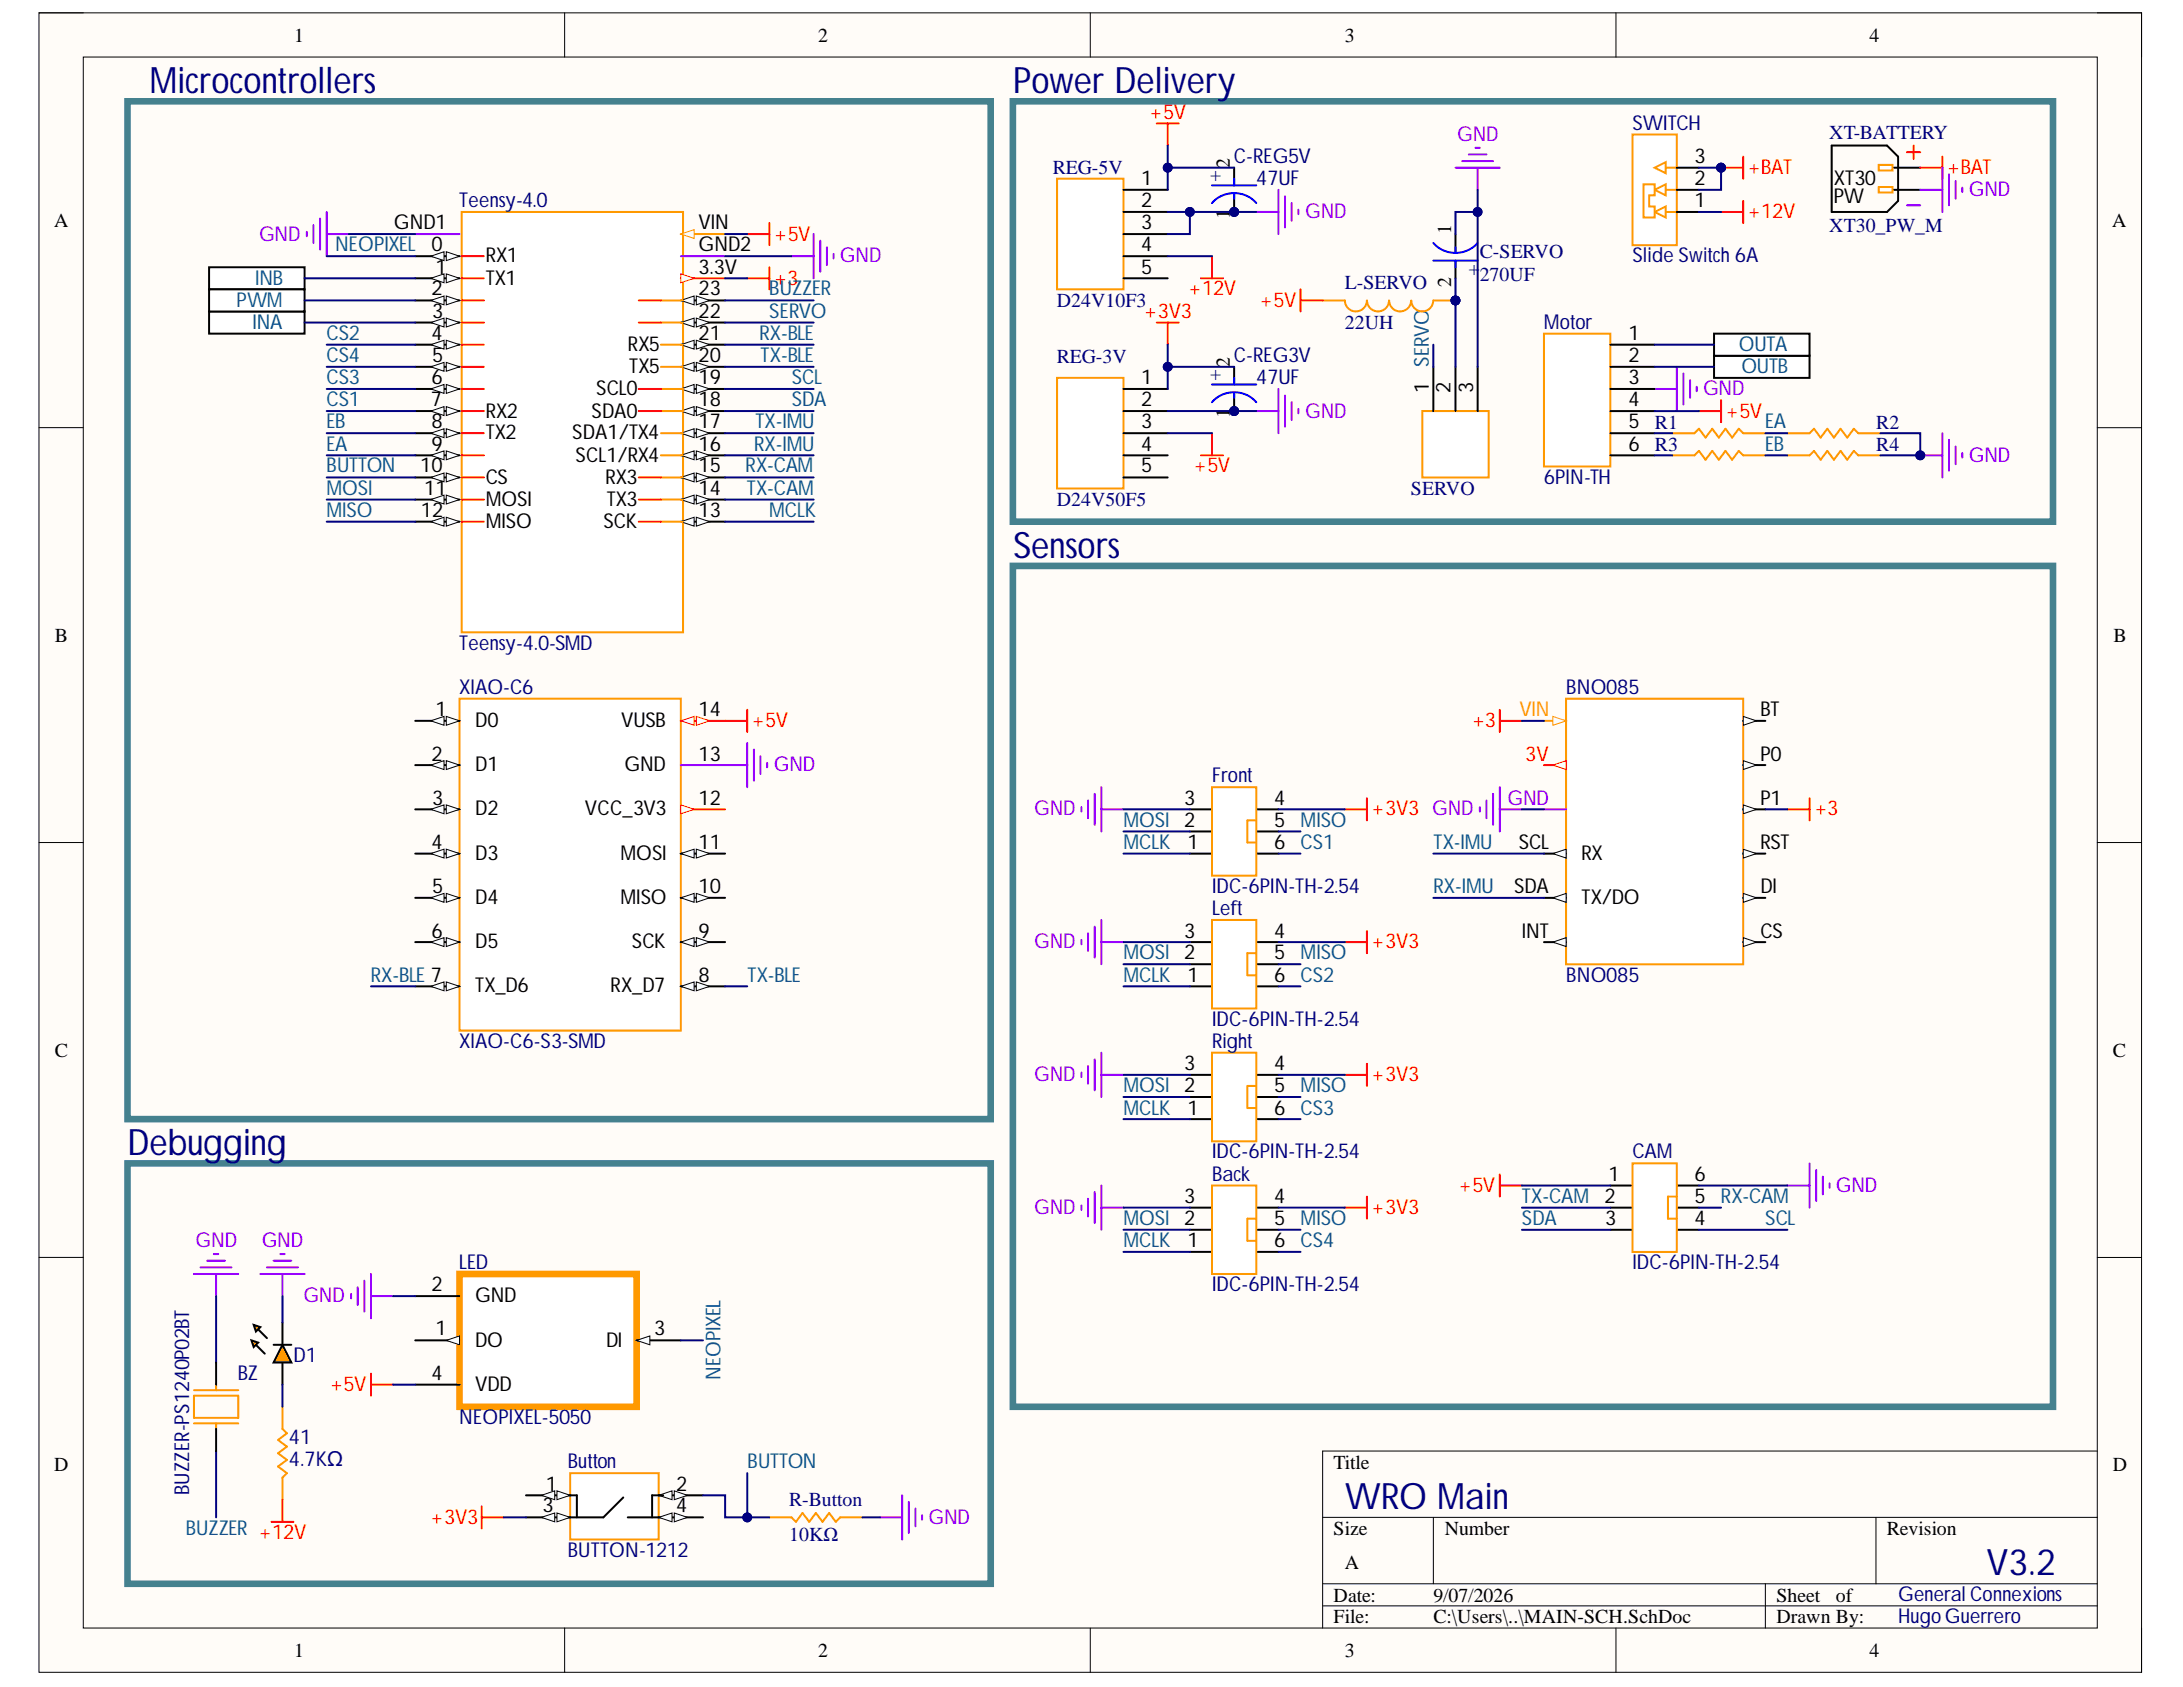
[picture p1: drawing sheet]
<svg xmlns="http://www.w3.org/2000/svg" width="279mm" height="216mm" viewBox="0 0 279 216" stroke-linecap="round" stroke-linejoin="round" font-family="sans-serif">
<defs><g id="words">
<g font-size="4.7" fill="#000080">
<text x="19.1" y="11.8">Microcontrollers</text>
<text x="129.7" y="11.8">Power Delivery</text>
<text x="129.7" y="71.4">Sensors</text>
<text x="16.3" y="147.8">Debugging</text>
<text x="172.1" y="193.1">WRO Main</text>
<text x="254.3" y="201.6">V3.2</text>
</g>
<g font-size="2.6" fill="#f00">
<text x="147.1" y="15.2">+5V</text>
<text x="223.6" y="22.2">+BAT</text>
<text x="249.2" y="22.2">+BAT</text>
<text x="223.6" y="27.9">+12V</text>
<text x="99" y="30.8">+5V</text>
<text x="99" y="36.5">+3</text>
<text x="146.4" y="40.7">+3V3</text>
<text x="152.1" y="37.8">+12V</text>
<text x="161.2" y="39.2">+5V</text>
<text x="220.8" y="53.4">+5V</text>
<text x="152.8" y="60.5">+5V</text>
<text x="96.2" y="93">+5V</text>
<text x="188.4" y="93">+3</text>
<text x="195.2" y="97.3">3V</text>
<text x="175.5" y="104.3">+3V3 GND</text>
<text x="232.2" y="104.3">+3</text>
<text x="175.5" y="121.3">+3V3</text>
<text x="175.5" y="138.3">+3V3</text>
<text x="175.5" y="155.3">+3V3</text>
<text x="186.7" y="152.5">+5V</text>
<text x="42.2" y="178">+5V</text>
<text x="55.1" y="195">+3V3</text>
</g>
<g font-size="2.6" fill="#000080">
<text x="208.9" y="16.6">SWITCH</text>
<text x="157.9" y="20.8">C-REG5V</text>
<text x="160.8" y="23.7">47UF</text>
<text x="58.8" y="26.5">Teensy-4.0</text>
<text x="208.9" y="33.6">Slide Switch 6A</text>
<text x="157.9" y="46.3">C-REG3V</text>
<text x="197.6" y="42.1">Motor</text>
<text x="160.8" y="49.1">47UF</text>
<text x="197.6" y="61.9">6PIN-TH</text>
<text x="58.8" y="83.1">Teensy-4.0-SMD</text>
<text x="58.8" y="88.8">XIAO-C6</text>
<text x="200.5" y="88.8">BNO085</text>
<text x="155.1" y="100.1">Front</text>
<text x="155.1" y="114.3">IDC-6PIN-TH-2.54</text>
<text x="155.1" y="117.1">Left</text>
<text x="200.5" y="125.7">BNO085</text>
<text x="155.1" y="131.3">IDC-6PIN-TH-2.54</text>
<text x="58.8" y="134.1">XIAO-C6-S3-SMD</text>
<text x="155.1" y="134.1">Right</text>
<text x="155.1" y="148.2">IDC-6PIN-TH-2.54</text>
<text x="208.9" y="148.2">CAM</text>
<text x="155.1" y="151.1">Back</text>
<text x="58.8" y="162.4">LED</text>
<text x="155.1" y="165.2">IDC-6PIN-TH-2.54</text>
<text x="208.9" y="162.4">IDC-6PIN-TH-2.54</text>
<text x="30.5" y="176.6">BZ</text>
<text x="37.6" y="174.4">D1</text>
<text x="37" y="184.8">41</text>
<text x="58.8" y="182.2">NEOPIXEL-5050</text>
<text x="24.2" y="191.4" transform="rotate(-90 24.2 191.4)">BUZZER-PS1240P02BT</text>
<text x="37" y="187.6">4.7KΩ</text>
<text x="72.7" y="187.9">Button</text>
<text x="72.7" y="199.2">BUTTON-1212</text>
<text x="242.9" y="207.8">HugoGuerrero</text>
<text x="242.9" y="204.9">General Connexions</text>
</g>
<g font-size="2.6">
<text x="146.1" y="23.7">1</text>
<text x="216.9" y="23.7">2</text>
<text x="216.9" y="20.8">3</text>
<text x="234.7" y="23.7">XT30</text>
<text x="50.4" y="29.3">GND1</text>
<text x="89.4" y="29.3">VIN</text>
<text x="146.1" y="26.5">2</text>
<text x="146.1" y="29.3">3</text>
<text x="216.9" y="26.5">1</text>
<text x="234.7" y="26">PW</text>
<text x="55.2" y="32.1">0</text>
<text x="55.7" y="35">1</text>
<text x="62.2" y="33.6">RX1</text>
<text x="89.4" y="32.1">GND2</text>
<text x="89.4" y="35">3.3V</text>
<text x="146.1" y="32.1">4</text>
<text x="146.1" y="35">5</text>
<text x="55.2" y="37.8">2</text>
<text x="55.3" y="40.7">3</text>
<text x="62.2" y="36.5">TX1</text>
<text x="89.4" y="37.8">23</text>
<text x="89.4" y="40.7">22</text>
<text x="55.2" y="43.5">4</text>
<text x="55.3" y="46.3">5</text>
<text x="80.4" y="44.9">RX5</text>
<text x="80.5" y="47.8">TX5</text>
<text x="89.4" y="43.5">21</text>
<text x="89.4" y="46.3">20</text>
<text x="208.4" y="43.5">1</text>
<text x="208.4" y="46.3">2</text>
<text x="55.1" y="52">7</text>
<text x="55.2" y="49.1">6</text>
<text x="62.2" y="53.4">RX2</text>
<text x="75.7" y="53.4">SDA0</text>
<text x="76.3" y="50.6">SCL0</text>
<text x="89.4" y="49.1">19</text>
<text x="89.4" y="52">18</text>
<text x="146.1" y="49.1">1</text>
<text x="146.1" y="52">2</text>
<text x="182.9" y="50.3" transform="rotate(-90 182.9 50.3)">1</text>
<text x="185.7" y="50.3" transform="rotate(-90 185.7 50.3)">2</text>
<text x="188.5" y="50.3" transform="rotate(-90 188.5 50.3)">3</text>
<text x="208.4" y="49.1">3</text>
<text x="208.4" y="52">4</text>
<text x="55.2" y="54.8">8</text>
<text x="55.2" y="57.7">9</text>
<text x="62.2" y="56.2">TX2</text>
<text x="73.3" y="56.2">SDA1/TX4</text>
<text x="73.7" y="59.1">SCL1/RX4</text>
<text x="89.4" y="54.8">17</text>
<text x="89.4" y="57.7">16</text>
<text x="146.1" y="54.8">3</text>
<text x="146.1" y="57.7">4</text>
<text x="208.4" y="54.8">5</text>
<text x="208.4" y="57.7">6</text>
<text x="53.8" y="60.5">10</text>
<text x="54.3" y="63.3">11</text>
<text x="62.2" y="61.9">CS</text>
<text x="62.2" y="64.8">MOSI</text>
<text x="77.5" y="61.9">RX3</text>
<text x="77.6" y="64.8">TX3</text>
<text x="89.4" y="60.5">15</text>
<text x="89.4" y="63.3">14</text>
<text x="146.1" y="60.5">5</text>
<text x="53.9" y="66.1">12</text>
<text x="62.2" y="67.6">MISO</text>
<text x="77.2" y="67.6">SCK</text>
<text x="89.4" y="66.1">13</text>
<text x="55.7" y="91.7">1</text>
<text x="60.8" y="93">D0</text>
<text x="79.5" y="93">VUSB</text>
<text x="89.4" y="91.7">14</text>
<text x="225.3" y="91.7">BT</text>
<text x="55.2" y="97.3">2</text>
<text x="60.8" y="98.7">D1</text>
<text x="79.9" y="98.7">GND</text>
<text x="89.4" y="97.3">13</text>
<text x="225.3" y="97.3">P0</text>
<text x="55.3" y="103">3</text>
<text x="60.8" y="104.3">D2</text>
<text x="74.9" y="104.3">VCC_3V3</text>
<text x="89.4" y="103">12</text>
<text x="151.6" y="105.8">2</text>
<text x="151.6" y="103">3</text>
<text x="163.1" y="105.8">5</text>
<text x="163.1" y="103">4</text>
<text x="225.3" y="103">P1</text>
<text x="55.2" y="108.7">4</text>
<text x="60.8" y="110">D3</text>
<text x="79.4" y="110">MOSI</text>
<text x="89.4" y="108.7">11</text>
<text x="152" y="108.7">1</text>
<text x="163.1" y="108.7">6</text>
<text x="194.4" y="108.7">SCL</text>
<text x="202.4" y="110">RX</text>
<text x="225.3" y="108.7">RST</text>
<text x="55.2" y="120">6</text>
<text x="55.3" y="114.3">5</text>
<text x="60.8" y="115.7">D4</text>
<text x="79.4" y="115.7">MISO</text>
<text x="89.4" y="120">9</text>
<text x="89.4" y="114.3">10</text>
<text x="151.6" y="120">3</text>
<text x="163.1" y="120">4</text>
<text x="193.8" y="114.3">SDA</text>
<text x="194.8" y="120">INT</text>
<text x="202.4" y="115.7">TX/DO</text>
<text x="225.3" y="114.3">DI</text>
<text x="225.3" y="120">CS</text>
<text x="60.8" y="121.3">D5</text>
<text x="80.9" y="121.3">SCK</text>
<text x="89.4" y="125.7">8</text>
<text x="151.6" y="122.8">2</text>
<text x="152" y="125.7">1</text>
<text x="163.1" y="125.7">6</text>
<text x="163.1" y="122.8">5</text>
<text x="60.8" y="127">TX_D6</text>
<text x="78.2" y="127">RX_D7</text>
<text x="151.6" y="137">3</text>
<text x="163.1" y="137">4</text>
<text x="151.6" y="139.8">2</text>
<text x="152" y="142.7">1</text>
<text x="163.1" y="142.7">6</text>
<text x="163.1" y="139.8">5</text>
<text x="151.6" y="153.9">3</text>
<text x="163.1" y="153.9">4</text>
<text x="205.4" y="153.9">2</text>
<text x="205.9" y="151.1">1</text>
<text x="216.9" y="151.1">6</text>
<text x="216.9" y="153.9">5</text>
<text x="151.6" y="156.8">2</text>
<text x="152" y="159.6">1</text>
<text x="163.1" y="159.6">6</text>
<text x="163.1" y="156.8">5</text>
<text x="205.5" y="156.8">3</text>
<text x="216.9" y="156.8">4</text>
<text x="55.2" y="165.2">2</text>
<text x="60.8" y="166.7">GND</text>
<text x="55.7" y="170.9">1</text>
<text x="60.8" y="172.3">DO</text>
<text x="77.6" y="172.3">DI</text>
<text x="83.7" y="170.9">3</text>
<text x="55.2" y="176.6">4</text>
<text x="60.8" y="178">VDD</text>
<text x="69.9" y="190.8">1</text>
<text x="86.5" y="190.8">2</text>
<text x="69.4" y="193.6">3</text>
<text x="86.5" y="193.6">4</text>
</g>
<g font-size="2.6" fill="#90f">
<text x="186.5" y="18">GND</text>
<text x="167.1" y="27.9">GND</text>
<text x="252" y="25.1">GND</text>
<text x="33.2" y="30.8">GND</text>
<text x="107.5" y="33.6">GND</text>
<text x="167.1" y="53.4">GND</text>
<text x="218" y="50.6">GND</text>
<text x="252" y="59.1">GND</text>
<text x="99" y="98.7">GND</text>
<text x="132.4" y="104.3">GND</text>
<text x="192.9" y="103">GND</text>
<text x="132.4" y="121.3">GND</text>
<text x="132.4" y="138.3">GND</text>
<text x="132.4" y="155.3">GND</text>
<text x="235" y="152.5">GND</text>
<text x="25" y="159.6">GND</text>
<text x="33.5" y="159.6">GND</text>
<text x="38.8" y="166.7">GND</text>
<text x="118.8" y="195">GND</text>
</g>
<g font-size="2.6" fill="#0b5394">
<text x="42.9" y="32.1">NEOPIXEL</text>
<text x="30.3" y="39.2">PWM</text>
<text x="32.6" y="36.5">INB</text>
<text x="98.5" y="37.8">BUZZER</text>
<text x="98.5" y="40.7">SERVO</text>
<text x="32.3" y="42.1">INA</text>
<text x="41.8" y="46.3">CS4</text>
<text x="41.8" y="43.5">CS2</text>
<text x="97.2" y="43.5">RX-BLE</text>
<text x="97.4" y="46.3">TX-BLE</text>
<text x="182.9" y="46.9" transform="rotate(-90 182.9 46.9)">SERVO</text>
<text x="222.5" y="44.9">OUTA</text>
<text x="222.9" y="47.8">OUTB</text>
<text x="41.8" y="49.1">CS3</text>
<text x="41.8" y="52">CS1</text>
<text x="101.3" y="49.1">SCL</text>
<text x="101.3" y="52">SDA</text>
<text x="41.8" y="54.8">EB</text>
<text x="41.8" y="57.7">EA</text>
<text x="96.5" y="57.7">RX-IMU</text>
<text x="96.7" y="54.8">TX-IMU</text>
<text x="225.9" y="57.7">EB</text>
<text x="225.9" y="54.8">EA</text>
<text x="41.8" y="60.5">BUTTON</text>
<text x="41.8" y="63.3">MOSI</text>
<text x="95.4" y="60.5">RX-CAM</text>
<text x="95.6" y="63.3">TX-CAM</text>
<text x="41.8" y="66.1">MISO</text>
<text x="98.5" y="66.1">MCLK</text>
<text x="143.8" y="105.8">MOSI</text>
<text x="166.5" y="105.8">MISO</text>
<text x="143.8" y="108.7">MCLK</text>
<text x="166.5" y="108.7">CS1</text>
<text x="183.5" y="108.7">TX-IMU</text>
<text x="183.5" y="114.3">RX-IMU</text>
<text x="47.5" y="125.7">RX-BLE 7</text>
<text x="95.7" y="125.7">TX-BLE</text>
<text x="143.8" y="125.7">MCLK</text>
<text x="143.8" y="122.8">MOSI</text>
<text x="166.5" y="122.8">MISO</text>
<text x="166.5" y="125.7">CS2</text>
<text x="143.8" y="142.7">MCLK</text>
<text x="143.8" y="139.8">MOSI</text>
<text x="166.5" y="139.8">MISO</text>
<text x="166.5" y="142.7">CS3</text>
<text x="194.8" y="153.9">TX-CAM</text>
<text x="220.3" y="153.9">RX-CAM</text>
<text x="143.8" y="159.6">MCLK</text>
<text x="143.8" y="156.8">MOSI</text>
<text x="166.5" y="156.8">MISO</text>
<text x="166.5" y="159.6">CS4</text>
<text x="194.8" y="156.8">SDA</text>
<text x="225.9" y="156.8">SCL</text>
<text x="92.2" y="176.6" transform="rotate(-90 92.2 176.6)">NEOPIXEL</text>
<text x="95.7" y="187.9">BUTTON</text>
<text x="23.8" y="196.4">BUZZER +12V</text>
</g>
<text font-size="2.6" fill="#f90" x="194.5" y="91.7">VIN</text>
<g font-size="2.5">
<text x="37.6" y="5.3">1</text>
<text x="104.7" y="5.3">2</text>
<text x="172.1" y="5.3">3</text>
<text x="239.3" y="5.3">4</text>
<text x="157.4" y="21.5" transform="rotate(-90 157.4 21.5)">2</text>
<text x="6.9" y="29">A</text>
<text x="157.4" y="28.1" transform="rotate(-90 157.4 28.1)">1</text>
<text x="185.7" y="29.9" transform="rotate(-90 185.7 29.9)">1</text>
<text x="270.3" y="29">A</text>
<text x="185.7" y="36.8" transform="rotate(-90 185.7 36.8)">2</text>
<text x="157.4" y="46.9" transform="rotate(-90 157.4 46.9)">2</text>
<text x="157.4" y="53.5" transform="rotate(-90 157.4 53.5)">1</text>
<text x="7" y="82.1">B</text>
<text x="270.5" y="82.1">B</text>
<text x="7" y="135.2">C</text>
<text x="270.4" y="135.2">C</text>
<text x="6.9" y="188.3">D</text>
<text x="170.7" y="188">Title</text>
<text x="270.4" y="188.3">D</text>
<text x="170.7" y="196.4">Size</text>
<text x="184.9" y="196.4">Number</text>
<text x="241.5" y="196.4">Revision</text>
<text x="172.1" y="200.7">A</text>
<text x="170.7" y="205">Date:</text>
<text x="170.7" y="207.8">File:</text>
<text x="183.5" y="205">9/07/2026</text>
<text x="183.5" y="207.8">C:\Users\..\MAIN-SCH.SchDoc</text>
<text x="227.4" y="205">Sheet</text>
<text x="227.4" y="207.8">Drawn By:</text>
<text x="235" y="205">of</text>
<text x="37.6" y="212.1">1</text>
<text x="104.7" y="212.1">2</text>
<text x="172.1" y="212.1">3</text>
<text x="239.3" y="212.1">4</text>
</g>
<g font-size="2.5" fill="#000080">
<text x="234.1" y="17.8">XT-BATTERY</text>
<text x="134.7" y="22.3">REG-5V</text>
<text x="154.9" y="23.2">+</text>
<text x="234.1" y="29.7">XT30_PW_M</text>
<text x="189.4" y="33.9" transform="rotate(-180 189.4 33.9)">+</text>
<text x="189.4" y="33.1">C-SERVO</text>
<text x="189.4" y="35.9">270UF</text>
<text x="135.3" y="39.3">D24V10F3</text>
<text x="172.1" y="37">L-SERVO</text>
<text x="135.3" y="46.4">REG-3V</text>
<text x="172.1" y="42.1">22UH</text>
<text x="154.9" y="48.6">+</text>
<text x="211.8" y="54.9">R1</text>
<text x="211.8" y="57.7">R3</text>
<text x="240.1" y="54.9">R2</text>
<text x="240.1" y="57.7">R4</text>
<text x="135.3" y="64.8">D24V50F5</text>
<text x="180.6" y="63.3">SERVO</text>
<text x="101" y="192.8">R-Button</text>
<text x="101" y="197.3">10KΩ</text>
</g>
</g></defs>
<path d="M5 1.6h269.1v212.4h-269.1z" fill-rule="evenodd" fill="#fffcf8"/>
<path d="M5 1.6h269.1v212.4h-269.1z" fill="none" stroke="#000" stroke-width=".13"/>
<path d="M10.7 7.3h257.7v201.1h-257.7z" fill-rule="evenodd" fill="#fffcf8"/>
<g fill="none" stroke="#000" stroke-width=".13">
<path d="M5 1.6h5.7M10.7 7.3h257.7v201.1h-257.7zM72.3 1.6v5.7M139.5 1.6v5.7M206.8 1.6v5.7M268.4 1.6h5.7v5.7M5 54.7h5.7M268.4 54.7h5.7M5 107.8h5.7M268.4 107.8h5.7M5 160.9h5.7M268.4 160.9h5.7"/>
<path d="M169.3 194.2h99.1M183.5 194.2v8.5M240.1 194.2v8.5M268.4 185.7h-99.1v22.7M72.3 208.4v5.6M139.5 208.4v5.6M169.3 202.7h99.1M169.3 205.5h99.1M206.8 208.4v5.6M225.9 202.7v5.7M274.1 208.4v5.6"/>
</g>
<path d="M39.3 29.7v.5M40.1 28.8v2.3M41 28v3.9M41.8 27.1v5.7M41.8 30h2.8M211.8 49.8h2.8M214.6 46.9v5.7M215.5 47.8v4M216.3 48.6v2.3M217.2 49.5v.6" fill="none" stroke="#90f" stroke-width=".25"/>
<path d="M217.4 52.6h2.9M220.3 51.2v2.8" fill="none" stroke="#f00" stroke-width=".25"/>
<path d="M197.6 42.7h8.5v17h-8.5z" fill-rule="evenodd" fill="#fff"/>
<path d="M197.6 42.7h8.5v17h-8.5z" fill="none" stroke="#f90" stroke-width=".25"/>
<path d="M206.1 44.1h5.7M206.1 46.9h5.7M206.1 49.8h5.7M206.1 52.6h5.7M206.1 55.4h5.7M206.1 58.3h5.7" fill="none" stroke="#000" stroke-width=".25"/>
<path d="M208.9 17.2h5.7v14.2h-5.7z" fill-rule="evenodd" fill="#fff"/>
<path d="M208.9 17.2h5.7v14.2h-5.7zM213.2 27.1h1.4M213.2 24.3h1.4M213.2 21.5h1.4" fill="none" stroke="#f90" stroke-width=".25"/>
<path d="M211.8 27.1l1.4-.7v1.4z" fill="#fff"/>
<path d="M211.8 27.1l1.4-.7v1.4z" fill="none" stroke="#f90" stroke-width=".25"/>
<path d="M211.8 24.3l1.4-.7v1.4z" fill="#fff"/>
<path d="M211.8 24.3l1.4-.7v1.4z" fill="none" stroke="#f90" stroke-width=".25"/>
<path d="M211.8 21.5l1.4-.7v1.4z" fill="#fff"/>
<path d="M211.8 21.5l1.4-.7v1.4z" fill="none" stroke="#f90" stroke-width=".25"/>
<path d="M210.4 23.6h1.4v1.4h-.7v1.4h.7v1.4h-1.4z" fill-rule="evenodd" fill="#fff"/>
<path d="M210.4 23.6h1.4v1.4h-.7v1.4h.7v1.4h-1.4z" fill="none" stroke="#f90" stroke-width=".25"/>
<path d="M214.6 27.1h2.8M214.6 24.3h2.8M214.6 21.5h2.8" fill="none" stroke="#000" stroke-width=".25"/>
<path d="M220.3 27.1h2.8M220.3 21.5h2.8M223.1 20v2.9M223.1 25.7v2.8" fill="none" stroke="#f00" stroke-width=".25"/>
<circle cx="220.3" cy="21.5" r=".57" fill="#000080"/>
<circle cx="220.3" cy="21.5" r=".57" fill="none" stroke="#000080" stroke-width=".13"/>
<path d="M182 52.6h8.5v8.5h-8.5z" fill-rule="evenodd" fill="#fff"/>
<path d="M182 52.6h8.5v8.5h-8.5z" fill="none" stroke="#f90" stroke-width=".25"/>
<path d="M183.5 46.9v5.7M186.3 46.9v5.7M189.1 46.9v5.7M36.1 174.4v2.8M36.2 169.3v2.8" fill="none" stroke="#000" stroke-width=".25"/>
<path d="M36.1 172.1l1.2 2.3h-2.3z" fill="#f90"/>
<path d="M32.8 172.1l1.1 1.1M33 170.1l1.2 1.2M36.1 172.1l1.2 2.3h-2.3z" fill="none" stroke="#000" stroke-width=".25"/>
<path d="M32.2 171.5l.8 .3-.5 .6z" fill="#f90"/>
<path d="M32.2 171.5l.8 .3-.5 .6z" fill="none" stroke="#000" stroke-width=".25"/>
<path d="M32.5 169.6l.8 .2-.5 .6z" fill="#f90"/>
<path d="M206.1 151.7h2.8M206.1 154.6h2.8M206.1 157.4h2.8M214.6 151.7h2.8M214.6 154.6h2.8M214.6 157.4h2.8M32.5 169.6l.8 .2-.5 .6zM35 172.1h2.3" fill="none" stroke="#000" stroke-width=".25"/>
<path d="M36.1 180v2.9l.6 .5-1.1 .9 1.1 .8-1.1 .9 1.1 .8-1.1 .9 1.1 .8-.6 .6v2.8" fill="none" stroke="#f90" stroke-width=".25"/>
<path d="M33.3 163h5.7M34.2 162.2h3.9M35 161.3h2.3M35.9 160.5h.5M36.2 163v2.9" fill="none" stroke="#90f" stroke-width=".25"/>
<path d="M208.9 148.9h5.7v11.3h-5.7z" fill-rule="evenodd" fill="#fff"/>
<path d="M208.9 148.9h5.7v11.3h-5.7zM214.6 153.1h-1.1v2.9h1.1" fill="none" stroke="#f90" stroke-width=".25"/>
<path d="M234.4 18.6h7.1l1.4 1.4v5.7l-1.4 1.4h-7.1zM242.4 21.5h3.4M242.4 24.3h3.4" fill="none" stroke="#000" stroke-width=".25"/>
<path d="M244.1 19.5h1.7M244.9 18.6v1.7" fill="none" stroke="#f00" stroke-width=".25"/>
<path d="M244.1 26.3h1.7" fill="none" stroke="#90f" stroke-width=".25"/>
<path d="M240.5 21.1h1.7v.7h-1.7z" fill-rule="evenodd" fill="#fff"/>
<path d="M240.5 21.1h1.7v.7h-1.7z" fill="none" stroke="#f90" stroke-width=".25"/>
<path d="M240.5 23.9h1.7v.7h-1.7z" fill-rule="evenodd" fill="#fff"/>
<path d="M240.5 23.9h1.7v.7h-1.7z" fill="none" stroke="#f90" stroke-width=".25"/>
<path d="M219.4 45.5h12.2v2.9h-12.2z" fill-rule="evenodd" fill="#fff"/>
<path d="M219.4 45.5h12.2v2.9h-12.2z" fill="none" stroke="#000" stroke-width=".25"/>
<path d="M219.4 42.7h12.2v2.8h-12.2z" fill-rule="evenodd" fill="#fff"/>
<path d="M219.4 42.7h12.2v2.8h-12.2z" fill="none" stroke="#000" stroke-width=".25"/>
<path d="M95.6 30h2.9M98.5 28.5v2.9M245.8 21.5h2.8M248.6 20v2.9M192 150.3v2.8M192 151.7h2.8" fill="none" stroke="#f00" stroke-width=".25"/>
<g fill="none" stroke="#90f" stroke-width=".25">
<path d="M245.8 24.3h2.8M248.6 21.5v5.6M249.4 22.3v4M250.3 23.2v2.2M251.2 24v.6M189.4 103.3v.6M190.3 102.4v2.3M191.1 101.6v4M192 100.7v5.7M192 103.6h2.8M228.8 151.7h2.8M231.6 148.9v5.7"/>
<path d="M232.5 149.7v4M233.3 150.6v2.3M234.2 151.4v.6"/>
</g>
<path d="M73 188.5h11.3v8.5h-11.3z" fill-rule="evenodd" fill="#fff"/>
<path d="M73 188.5h11.3v8.5h-11.3z" fill="none" stroke="#f90" stroke-width=".25"/>
<path d="M67.3 194.2h5.7" fill="none" stroke="#000" stroke-width=".25"/>
<path d="M71.3 193.6l1.7 .6-1.7 .6z" fill="#f8fcff"/>
<path d="M71.3 193.6l1.7 .6-1.7 .6z" fill="none" stroke="#000" stroke-width=".13"/>
<path d="M69.3 194.2l1.7-.6v1.2z" fill="#f8fcff"/>
<path d="M69.3 194.2l1.7-.6v1.2z" fill="none" stroke="#000" stroke-width=".13"/>
<path d="M84.3 194.2h5.7" fill="none" stroke="#000" stroke-width=".25"/>
<path d="M84.3 194.2l1.7-.6v1.2z" fill="#f8fcff"/>
<path d="M84.3 194.2l1.7-.6v1.2z" fill="none" stroke="#000" stroke-width=".13"/>
<path d="M86.3 193.6l1.7 .6-1.7 .6z" fill="#f8fcff"/>
<path d="M86.3 193.6l1.7 .6-1.7 .6z" fill="none" stroke="#000" stroke-width=".13"/>
<path d="M67.3 191.4h5.7" fill="none" stroke="#000" stroke-width=".25"/>
<path d="M71.3 190.8l1.7 .6-1.7 .5z" fill="#f8fcff"/>
<path d="M71.3 190.8l1.7 .6-1.7 .5z" fill="none" stroke="#000" stroke-width=".13"/>
<path d="M69.3 191.4l1.7-.6v1.1z" fill="#f8fcff"/>
<path d="M69.3 191.4l1.7-.6v1.1z" fill="none" stroke="#000" stroke-width=".13"/>
<path d="M84.3 191.4h5.7" fill="none" stroke="#000" stroke-width=".25"/>
<path d="M84.3 191.4l1.7-.6v1.1z" fill="#f8fcff"/>
<path d="M84.3 191.4l1.7-.6v1.1z" fill="none" stroke="#000" stroke-width=".13"/>
<path d="M86.3 190.8l1.7 .6-1.7 .5z" fill="#f8fcff"/>
<path d="M86.3 190.8l1.7 .6-1.7 .5z" fill="none" stroke="#000" stroke-width=".13"/>
<path d="M73 191.4h.8v2.8M79.8 191.6l-2.6 2.6h-4.2M80.3 194.2h4M84.9 191.4h-1.4v2.8" fill="none" stroke="#000" stroke-width=".25"/>
<path d="M92.8 97.9h2.8M95.6 95.1v5.6M96.5 95.9v4M97.3 96.8v2.2M98.2 97.6v.6M112.6 194.2h2.9M115.5 191.4v5.6M116.3 192.2v4M117.2 193.1v2.2M118 193.9v.6" fill="none" stroke="#90f" stroke-width=".25"/>
<path d="M98.5 194.2h2.8l.6 .6 .8-1.2 .9 1.2 .8-1.2 .9 1.2 .8-1.2 .9 1.2 .5-.6h2.9" fill="none" stroke="#f90" stroke-width=".25"/>
<path d="M92.8 92.3h2.8M95.6 90.8v2.9" fill="none" stroke="#f00" stroke-width=".25"/>
<path d="M200.4 89.4h22.7v34h-22.7z" fill-rule="evenodd" fill="#fff"/>
<path d="M197.6 92.3h2.8M200.4 89.4h22.7v34h-22.7z" fill="none" stroke="#f90" stroke-width=".25"/>
<path d="M198.8 91.7l1.6 .6-1.6 .5z" fill="#f8fcff"/>
<path d="M198.8 91.7l1.6 .6-1.6 .5z" fill="none" stroke="#f90" stroke-width=".13"/>
<path d="M197.6 97.9h2.8" fill="none" stroke="#f00" stroke-width=".25"/>
<path d="M198.8 97.9l1.6-.5v1.1z" fill="#f8fcff"/>
<path d="M198.8 97.9l1.6-.5v1.1z" fill="none" stroke="#f00" stroke-width=".13"/>
<path d="M197.6 103.6h2.8" fill="none" stroke="#90f" stroke-width=".25"/>
<path d="M197.6 109.2h2.8" fill="none" stroke="#000" stroke-width=".25"/>
<path d="M198.8 109.2l1.6-.5v1.1z" fill="#f8fcff"/>
<path d="M198.8 109.2l1.6-.5v1.1z" fill="none" stroke="#000" stroke-width=".13"/>
<path d="M197.6 114.9h2.8" fill="none" stroke="#000" stroke-width=".25"/>
<path d="M198.8 114.9l1.6-.6v1.2z" fill="#f8fcff"/>
<path d="M198.8 114.9l1.6-.6v1.2z" fill="none" stroke="#000" stroke-width=".13"/>
<path d="M197.6 120.6h2.8" fill="none" stroke="#000" stroke-width=".25"/>
<path d="M198.8 120.6l1.6-.6v1.1z" fill="#f8fcff"/>
<path d="M198.8 120.6l1.6-.6v1.1z" fill="none" stroke="#000" stroke-width=".13"/>
<path d="M223.1 92.3h2.8" fill="none" stroke="#000" stroke-width=".25"/>
<path d="M223.1 91.7l1.7 .6-1.7 .5z" fill="#f8fcff"/>
<path d="M223.1 91.7l1.7 .6-1.7 .5z" fill="none" stroke="#000" stroke-width=".13"/>
<path d="M223.1 97.9h2.8" fill="none" stroke="#000" stroke-width=".25"/>
<path d="M223.1 97.4l1.7 .5-1.7 .6z" fill="#f8fcff"/>
<path d="M223.1 97.4l1.7 .5-1.7 .6z" fill="none" stroke="#000" stroke-width=".13"/>
<path d="M223.1 103.6h2.8" fill="none" stroke="#000" stroke-width=".25"/>
<path d="M223.1 103l1.7 .6-1.7 .5z" fill="#f8fcff"/>
<path d="M223.1 103l1.7 .6-1.7 .5z" fill="none" stroke="#000" stroke-width=".13"/>
<path d="M223.1 109.2h2.8" fill="none" stroke="#000" stroke-width=".25"/>
<path d="M223.1 108.7l1.7 .5-1.7 .6z" fill="#f8fcff"/>
<path d="M223.1 108.7l1.7 .5-1.7 .6z" fill="none" stroke="#000" stroke-width=".13"/>
<path d="M223.1 114.9h2.8" fill="none" stroke="#000" stroke-width=".25"/>
<path d="M223.1 114.3l1.7 .6-1.7 .6z" fill="#f8fcff"/>
<path d="M223.1 114.3l1.7 .6-1.7 .6z" fill="none" stroke="#000" stroke-width=".13"/>
<path d="M223.1 120.6h2.8" fill="none" stroke="#000" stroke-width=".25"/>
<path d="M223.1 120l1.7 .6-1.7 .5z" fill="#f8fcff"/>
<path d="M223.1 120l1.7 .6-1.7 .5z" fill="none" stroke="#000" stroke-width=".13"/>
<path d="M58.8 89.4h28.3v42.5h-28.3z" fill-rule="evenodd" fill="#fff"/>
<path d="M58.8 89.4h28.3v42.5h-28.3z" fill="none" stroke="#f90" stroke-width=".25"/>
<path d="M53.1 92.3h5.7" fill="none" stroke="#000" stroke-width=".25"/>
<path d="M57.1 91.7l1.7 .6-1.7 .5z" fill="#f8fcff"/>
<path d="M57.1 91.7l1.7 .6-1.7 .5z" fill="none" stroke="#000" stroke-width=".13"/>
<path d="M55.1 92.3l1.7-.6v1.1z" fill="#f8fcff"/>
<path d="M55.1 92.3l1.7-.6v1.1z" fill="none" stroke="#000" stroke-width=".13"/>
<path d="M53.1 97.9h5.7" fill="none" stroke="#000" stroke-width=".25"/>
<path d="M57.1 97.3l1.7 .6-1.7 .6z" fill="#f8fcff"/>
<path d="M57.1 97.3l1.7 .6-1.7 .6z" fill="none" stroke="#000" stroke-width=".13"/>
<path d="M55.1 97.9l1.7-.6v1.2z" fill="#f8fcff"/>
<path d="M55.1 97.9l1.7-.6v1.2z" fill="none" stroke="#000" stroke-width=".13"/>
<path d="M53.1 103.6h5.7" fill="none" stroke="#000" stroke-width=".25"/>
<path d="M57.1 103l1.7 .6-1.7 .5z" fill="#f8fcff"/>
<path d="M57.1 103l1.7 .6-1.7 .5z" fill="none" stroke="#000" stroke-width=".13"/>
<path d="M55.1 103.6l1.7-.6v1.1z" fill="#f8fcff"/>
<path d="M55.1 103.6l1.7-.6v1.1z" fill="none" stroke="#000" stroke-width=".13"/>
<path d="M53.1 109.2h5.7" fill="none" stroke="#000" stroke-width=".25"/>
<path d="M57.1 108.7l1.7 .5-1.7 .6z" fill="#f8fcff"/>
<path d="M57.1 108.7l1.7 .5-1.7 .6z" fill="none" stroke="#000" stroke-width=".13"/>
<path d="M55.1 109.2l1.7-.5v1.1z" fill="#f8fcff"/>
<path d="M55.1 109.2l1.7-.5v1.1z" fill="none" stroke="#000" stroke-width=".13"/>
<path d="M53.1 114.9h5.7" fill="none" stroke="#000" stroke-width=".25"/>
<path d="M57.1 114.3l1.7 .6-1.7 .6z" fill="#f8fcff"/>
<path d="M57.1 114.3l1.7 .6-1.7 .6z" fill="none" stroke="#000" stroke-width=".13"/>
<path d="M55.1 114.9l1.7-.6v1.2z" fill="#f8fcff"/>
<path d="M55.1 114.9l1.7-.6v1.2z" fill="none" stroke="#000" stroke-width=".13"/>
<path d="M53.1 120.6h5.7" fill="none" stroke="#000" stroke-width=".25"/>
<path d="M57.1 120l1.7 .6-1.7 .5z" fill="#f8fcff"/>
<path d="M57.1 120l1.7 .6-1.7 .5z" fill="none" stroke="#000" stroke-width=".13"/>
<path d="M55.1 120.6l1.7-.6v1.1z" fill="#f8fcff"/>
<path d="M55.1 120.6l1.7-.6v1.1z" fill="none" stroke="#000" stroke-width=".13"/>
<path d="M87.1 103.6h5.7" fill="none" stroke="#f00" stroke-width=".25"/>
<path d="M87.1 103l1.7 .6-1.7 .5z" fill="#f8fcff"/>
<path d="M87.1 103l1.7 .6-1.7 .5z" fill="none" stroke="#f00" stroke-width=".13"/>
<path d="M87.1 92.3h5.7" fill="none" stroke="#f00" stroke-width=".25"/>
<path d="M87.1 92.3l1.7-.6v1.1z" fill="#f8fcff"/>
<path d="M87.1 92.3l1.7-.6v1.1z" fill="none" stroke="#f00" stroke-width=".13"/>
<path d="M89.1 91.7l1.7 .6-1.7 .5z" fill="#f8fcff"/>
<path d="M89.1 91.7l1.7 .6-1.7 .5z" fill="none" stroke="#f00" stroke-width=".13"/>
<path d="M53.1 126.2h5.7" fill="none" stroke="#000" stroke-width=".25"/>
<path d="M57.1 125.7l1.7 .5-1.7 .6z" fill="#f8fcff"/>
<path d="M57.1 125.7l1.7 .5-1.7 .6z" fill="none" stroke="#000" stroke-width=".13"/>
<path d="M55.1 126.2l1.7-.5v1.1z" fill="#f8fcff"/>
<path d="M55.1 126.2l1.7-.5v1.1z" fill="none" stroke="#000" stroke-width=".13"/>
<path d="M87.1 126.2h5.7" fill="none" stroke="#000" stroke-width=".25"/>
<path d="M87.1 126.2l1.7-.5v1.1z" fill="#f8fcff"/>
<path d="M87.1 126.2l1.7-.5v1.1z" fill="none" stroke="#000" stroke-width=".13"/>
<path d="M89.1 125.7l1.7 .5-1.7 .6z" fill="#f8fcff"/>
<path d="M89.1 125.7l1.7 .5-1.7 .6z" fill="none" stroke="#000" stroke-width=".13"/>
<path d="M87.1 120.6h5.7" fill="none" stroke="#000" stroke-width=".25"/>
<path d="M87.1 120.6l1.7-.6v1.1z" fill="#f8fcff"/>
<path d="M87.1 120.6l1.7-.6v1.1z" fill="none" stroke="#000" stroke-width=".13"/>
<path d="M89.1 120l1.7 .6-1.7 .5z" fill="#f8fcff"/>
<path d="M89.1 120l1.7 .6-1.7 .5z" fill="none" stroke="#000" stroke-width=".13"/>
<path d="M87.1 114.9h5.7" fill="none" stroke="#000" stroke-width=".25"/>
<path d="M87.1 114.9l1.7-.6v1.2z" fill="#f8fcff"/>
<path d="M87.1 114.9l1.7-.6v1.2z" fill="none" stroke="#000" stroke-width=".13"/>
<path d="M89.1 114.3l1.7 .6-1.7 .6z" fill="#f8fcff"/>
<path d="M89.1 114.3l1.7 .6-1.7 .6z" fill="none" stroke="#000" stroke-width=".13"/>
<path d="M87.1 109.2h5.7" fill="none" stroke="#000" stroke-width=".25"/>
<path d="M87.1 109.2l1.7-.5v1.1z" fill="#f8fcff"/>
<path d="M87.1 109.2l1.7-.5v1.1z" fill="none" stroke="#000" stroke-width=".13"/>
<path d="M89.1 108.7l1.7 .5-1.7 .6z" fill="#f8fcff"/>
<path d="M89.1 108.7l1.7 .5-1.7 .6z" fill="none" stroke="#000" stroke-width=".13"/>
<path d="M87.1 97.9h5.7" fill="none" stroke="#90f" stroke-width=".25"/>
<path d="M59.1 27.1h28.3v53.8h-28.3z" fill-rule="evenodd" fill="#fff"/>
<path d="M59.1 27.1h28.3v53.8h-28.3z" fill="none" stroke="#f90" stroke-width=".25"/>
<path d="M53.1 30h5.7" fill="none" stroke="#90f" stroke-width=".25"/>
<path d="M53.1 32.8h5.7" fill="none" stroke="#000" stroke-width=".25"/>
<path d="M57.1 32.2l1.7 .6-1.7 .6z" fill="#f8fcff"/>
<path d="M57.1 32.2l1.7 .6-1.7 .6z" fill="none" stroke="#000" stroke-width=".13"/>
<path d="M55.1 32.8l1.7-.6v1.2z" fill="#f8fcff"/>
<path d="M55.1 32.8l1.7-.6v1.2z" fill="none" stroke="#000" stroke-width=".13"/>
<path d="M53.1 35.6h5.7" fill="none" stroke="#000" stroke-width=".25"/>
<path d="M57.1 35.1l1.7 .5-1.7 .6z" fill="#f8fcff"/>
<path d="M57.1 35.1l1.7 .5-1.7 .6z" fill="none" stroke="#000" stroke-width=".13"/>
<path d="M55.1 35.6l1.7-.5v1.1z" fill="#f8fcff"/>
<path d="M55.1 35.6l1.7-.5v1.1z" fill="none" stroke="#000" stroke-width=".13"/>
<path d="M53.1 38.4h5.7" fill="none" stroke="#000" stroke-width=".25"/>
<path d="M57.1 37.9l1.7 .5-1.7 .6z" fill="#f8fcff"/>
<path d="M57.1 37.9l1.7 .5-1.7 .6z" fill="none" stroke="#000" stroke-width=".13"/>
<path d="M55.1 38.4l1.7-.5v1.1z" fill="#f8fcff"/>
<path d="M55.1 38.4l1.7-.5v1.1z" fill="none" stroke="#000" stroke-width=".13"/>
<path d="M53.1 41.3h5.7" fill="none" stroke="#000" stroke-width=".25"/>
<path d="M57.1 40.7l1.7 .6-1.7 .5z" fill="#f8fcff"/>
<path d="M57.1 40.7l1.7 .6-1.7 .5z" fill="none" stroke="#000" stroke-width=".13"/>
<path d="M55.1 41.3l1.7-.6v1.1z" fill="#f8fcff"/>
<path d="M55.1 41.3l1.7-.6v1.1z" fill="none" stroke="#000" stroke-width=".13"/>
<path d="M53.1 44.1h5.7" fill="none" stroke="#000" stroke-width=".25"/>
<path d="M57.1 43.5l1.7 .6-1.7 .6z" fill="#f8fcff"/>
<path d="M57.1 43.5l1.7 .6-1.7 .6z" fill="none" stroke="#000" stroke-width=".13"/>
<path d="M55.1 44.1l1.7-.6v1.2z" fill="#f8fcff"/>
<path d="M55.1 44.1l1.7-.6v1.2z" fill="none" stroke="#000" stroke-width=".13"/>
<path d="M53.1 46.9h5.7" fill="none" stroke="#000" stroke-width=".25"/>
<path d="M57.1 46.4l1.7 .5-1.7 .6z" fill="#f8fcff"/>
<path d="M57.1 46.4l1.7 .5-1.7 .6z" fill="none" stroke="#000" stroke-width=".13"/>
<path d="M55.1 46.9l1.7-.5v1.1z" fill="#f8fcff"/>
<path d="M55.1 46.9l1.7-.5v1.1z" fill="none" stroke="#000" stroke-width=".13"/>
<path d="M53.1 49.8h5.7" fill="none" stroke="#000" stroke-width=".25"/>
<path d="M57.1 49.2l1.7 .6-1.7 .5z" fill="#f8fcff"/>
<path d="M57.1 49.2l1.7 .6-1.7 .5z" fill="none" stroke="#000" stroke-width=".13"/>
<path d="M55.1 49.8l1.7-.6v1.1z" fill="#f8fcff"/>
<path d="M55.1 49.8l1.7-.6v1.1z" fill="none" stroke="#000" stroke-width=".13"/>
<path d="M53.1 52.6h5.7" fill="none" stroke="#000" stroke-width=".25"/>
<path d="M57.1 52l1.7 .6-1.7 .6z" fill="#f8fcff"/>
<path d="M57.1 52l1.7 .6-1.7 .6z" fill="none" stroke="#000" stroke-width=".13"/>
<path d="M55.1 52.6l1.7-.6v1.2z" fill="#f8fcff"/>
<path d="M55.1 52.6l1.7-.6v1.2z" fill="none" stroke="#000" stroke-width=".13"/>
<path d="M53.1 55.4h5.7" fill="none" stroke="#000" stroke-width=".25"/>
<path d="M57.1 54.9l1.7 .5-1.7 .6z" fill="#f8fcff"/>
<path d="M57.1 54.9l1.7 .5-1.7 .6z" fill="none" stroke="#000" stroke-width=".13"/>
<path d="M55.1 55.4l1.7-.5v1.1z" fill="#f8fcff"/>
<path d="M55.1 55.4l1.7-.5v1.1z" fill="none" stroke="#000" stroke-width=".13"/>
<path d="M53.1 58.3h5.7" fill="none" stroke="#000" stroke-width=".25"/>
<path d="M57.1 57.7l1.7 .6-1.7 .5z" fill="#f8fcff"/>
<path d="M57.1 57.7l1.7 .6-1.7 .5z" fill="none" stroke="#000" stroke-width=".13"/>
<path d="M55.1 58.3l1.7-.6v1.1z" fill="#f8fcff"/>
<path d="M55.1 58.3l1.7-.6v1.1z" fill="none" stroke="#000" stroke-width=".13"/>
<path d="M53.1 61.1h5.7" fill="none" stroke="#000" stroke-width=".25"/>
<path d="M57.1 60.5l1.7 .6-1.7 .6z" fill="#f8fcff"/>
<path d="M57.1 60.5l1.7 .6-1.7 .6z" fill="none" stroke="#000" stroke-width=".13"/>
<path d="M55.1 61.1l1.7-.6v1.2z" fill="#f8fcff"/>
<path d="M55.1 61.1l1.7-.6v1.2z" fill="none" stroke="#000" stroke-width=".13"/>
<path d="M53.1 63.9h5.7" fill="none" stroke="#000" stroke-width=".25"/>
<path d="M57.1 63.4l1.7 .5-1.7 .6z" fill="#f8fcff"/>
<path d="M57.1 63.4l1.7 .5-1.7 .6z" fill="none" stroke="#000" stroke-width=".13"/>
<path d="M55.1 63.9l1.7-.5v1.1z" fill="#f8fcff"/>
<path d="M55.1 63.9l1.7-.5v1.1z" fill="none" stroke="#000" stroke-width=".13"/>
<path d="M53.1 66.8h5.7" fill="none" stroke="#000" stroke-width=".25"/>
<path d="M57.1 66.2l1.7 .6-1.7 .5z" fill="#f8fcff"/>
<path d="M57.1 66.2l1.7 .6-1.7 .5z" fill="none" stroke="#000" stroke-width=".13"/>
<path d="M55.1 66.8l1.7-.6v1.1z" fill="#f8fcff"/>
<path d="M55.1 66.8l1.7-.6v1.1z" fill="none" stroke="#000" stroke-width=".13"/>
<path d="M87.1 30h5.7" fill="none" stroke="#f90" stroke-width=".25"/>
<path d="M87.1 30l1.7-.6v1.1z" fill="#f8fcff"/>
<path d="M87.1 30l1.7-.6v1.1z" fill="none" stroke="#f90" stroke-width=".13"/>
<path d="M87.1 32.8h5.7" fill="none" stroke="#90f" stroke-width=".25"/>
<path d="M87.1 35.6h5.7" fill="none" stroke="#f00" stroke-width=".25"/>
<path d="M87.1 35.1l1.7 .5-1.7 .6z" fill="#f8fcff"/>
<path d="M87.1 35.1l1.7 .5-1.7 .6z" fill="none" stroke="#f00" stroke-width=".13"/>
<path d="M87.1 38.4h5.7" fill="none" stroke="#000" stroke-width=".25"/>
<path d="M87.1 38.4l1.7-.5v1.1z" fill="#f8fcff"/>
<path d="M87.1 38.4l1.7-.5v1.1z" fill="none" stroke="#000" stroke-width=".13"/>
<path d="M89.1 37.9l1.7 .5-1.7 .6z" fill="#f8fcff"/>
<path d="M89.1 37.9l1.7 .5-1.7 .6z" fill="none" stroke="#000" stroke-width=".13"/>
<path d="M87.1 41.3h5.7" fill="none" stroke="#000" stroke-width=".25"/>
<path d="M87.1 41.3l1.7-.6v1.1z" fill="#f8fcff"/>
<path d="M87.1 41.3l1.7-.6v1.1z" fill="none" stroke="#000" stroke-width=".13"/>
<path d="M89.1 40.7l1.7 .6-1.7 .5z" fill="#f8fcff"/>
<path d="M89.1 40.7l1.7 .6-1.7 .5z" fill="none" stroke="#000" stroke-width=".13"/>
<path d="M87.1 44.1h5.7" fill="none" stroke="#000" stroke-width=".25"/>
<path d="M87.1 44.1l1.7-.6v1.2z" fill="#f8fcff"/>
<path d="M87.1 44.1l1.7-.6v1.2z" fill="none" stroke="#000" stroke-width=".13"/>
<path d="M89.1 43.5l1.7 .6-1.7 .6z" fill="#f8fcff"/>
<path d="M89.1 43.5l1.7 .6-1.7 .6z" fill="none" stroke="#000" stroke-width=".13"/>
<path d="M87.1 46.9h5.7" fill="none" stroke="#000" stroke-width=".25"/>
<path d="M87.1 46.9l1.7-.5v1.1z" fill="#f8fcff"/>
<path d="M87.1 46.9l1.7-.5v1.1z" fill="none" stroke="#000" stroke-width=".13"/>
<path d="M89.1 46.4l1.7 .5-1.7 .6z" fill="#f8fcff"/>
<path d="M89.1 46.4l1.7 .5-1.7 .6z" fill="none" stroke="#000" stroke-width=".13"/>
<path d="M87.1 49.8h5.7" fill="none" stroke="#000" stroke-width=".25"/>
<path d="M87.1 49.8l1.7-.6v1.1z" fill="#f8fcff"/>
<path d="M87.1 49.8l1.7-.6v1.1z" fill="none" stroke="#000" stroke-width=".13"/>
<path d="M89.1 49.2l1.7 .6-1.7 .5z" fill="#f8fcff"/>
<path d="M89.1 49.2l1.7 .6-1.7 .5z" fill="none" stroke="#000" stroke-width=".13"/>
<path d="M87.1 52.6h5.7" fill="none" stroke="#000" stroke-width=".25"/>
<path d="M87.1 52.6l1.7-.6v1.2z" fill="#f8fcff"/>
<path d="M87.1 52.6l1.7-.6v1.2z" fill="none" stroke="#000" stroke-width=".13"/>
<path d="M89.1 52l1.7 .6-1.7 .6z" fill="#f8fcff"/>
<path d="M89.1 52l1.7 .6-1.7 .6z" fill="none" stroke="#000" stroke-width=".13"/>
<path d="M87.1 55.4h5.7" fill="none" stroke="#000" stroke-width=".25"/>
<path d="M87.1 55.4l1.7-.5v1.1z" fill="#f8fcff"/>
<path d="M87.1 55.4l1.7-.5v1.1z" fill="none" stroke="#000" stroke-width=".13"/>
<path d="M89.1 54.9l1.7 .5-1.7 .6z" fill="#f8fcff"/>
<path d="M89.1 54.9l1.7 .5-1.7 .6z" fill="none" stroke="#000" stroke-width=".13"/>
<path d="M87.1 58.3h5.7" fill="none" stroke="#000" stroke-width=".25"/>
<path d="M87.1 58.3l1.7-.6v1.1z" fill="#f8fcff"/>
<path d="M87.1 58.3l1.7-.6v1.1z" fill="none" stroke="#000" stroke-width=".13"/>
<path d="M89.1 57.7l1.7 .6-1.7 .5z" fill="#f8fcff"/>
<path d="M89.1 57.7l1.7 .6-1.7 .5z" fill="none" stroke="#000" stroke-width=".13"/>
<path d="M87.1 61.1h5.7" fill="none" stroke="#000" stroke-width=".25"/>
<path d="M87.1 61.1l1.7-.6v1.2z" fill="#f8fcff"/>
<path d="M87.1 61.1l1.7-.6v1.2z" fill="none" stroke="#000" stroke-width=".13"/>
<path d="M89.1 60.5l1.7 .6-1.7 .6z" fill="#f8fcff"/>
<path d="M89.1 60.5l1.7 .6-1.7 .6z" fill="none" stroke="#000" stroke-width=".13"/>
<path d="M87.1 63.9h5.7" fill="none" stroke="#000" stroke-width=".25"/>
<path d="M87.1 63.9l1.7-.5v1.1z" fill="#f8fcff"/>
<path d="M87.1 63.9l1.7-.5v1.1z" fill="none" stroke="#000" stroke-width=".13"/>
<path d="M89.1 63.4l1.7 .5-1.7 .6z" fill="#f8fcff"/>
<path d="M89.1 63.4l1.7 .5-1.7 .6z" fill="none" stroke="#000" stroke-width=".13"/>
<path d="M87.1 66.8h5.7" fill="none" stroke="#000" stroke-width=".25"/>
<path d="M87.1 66.8l1.7-.6v1.1z" fill="#f8fcff"/>
<path d="M87.1 66.8l1.7-.6v1.1z" fill="none" stroke="#000" stroke-width=".13"/>
<path d="M89.1 66.2l1.7 .6-1.7 .5z" fill="#f8fcff"/>
<path d="M89.1 66.2l1.7 .6-1.7 .5z" fill="none" stroke="#000" stroke-width=".13"/>
<path d="M84.6 38.4h2.8M84.6 41.3h2.8M84.6 44.1h2.8M84.6 46.9h2.8M84.6 49.8h2.8M84.6 52.6h2.8M84.6 55.4h2.8M84.6 58.3h2.8M84.6 61.1h2.8M84.6 63.9h2.8M84.6 66.8h2.8" fill="none" stroke="#f90" stroke-width=".25"/>
<g fill="none" stroke="#f00" stroke-width=".25">
<path d="M59.1 38.4h2.8M59.1 35.6h2.8M59.1 32.8h2.8M81.8 38.4h2.8M59.1 41.3h2.8M59.1 49.8h2.8M59.1 52.6h2.8M59.1 58.3h2.8M59.1 55.4h2.8M59.1 46.9h2.8M59.1 44.1h2.8M81.8 41.3h2.8"/>
<path d="M81.8 49.8h2.8M81.8 52.6h2.8M59.1 61.1h2.8M59.1 63.9h2.8M59.1 66.8h2.8M81.8 61.1h2.8M81.8 63.9h2.8M81.8 66.8h2.8"/>
</g>
<path d="M188 19.8h2.3M188.8 18.9h.6M186.3 21.5h5.7M187.1 20.6h4M189.1 21.5v2.8M24.8 163h5.7M25.7 162.2h3.9M26.5 161.3h2.3M27.4 160.5h.5M27.7 163v2.9" fill="none" stroke="#90f" stroke-width=".25"/>
<circle cx="186.3" cy="38.5" r=".57" fill="#000080"/>
<circle cx="186.3" cy="38.5" r=".57" fill="none" stroke="#000080" stroke-width=".13"/>
<path d="M183.5 38.4h2.8" fill="none" stroke="#f90" stroke-width=".25"/>
<circle cx="186.3" cy="38.5" r=".57" fill="#000080"/>
<circle cx="186.3" cy="38.5" r=".57" fill="none" stroke="#000080" stroke-width=".13"/>
<path d="M169.3 38.4l2.8 .1a1.41 1.41 0 0 0 1.4 1.4 1.41 1.41 0 0 0 1.4-1.4M175 38.5a1.41 1.41 0 0 0 1.4 1.4 1.41 1.41 0 0 0 1.4-1.4M177.8 38.5a1.41 1.41 0 0 0 1.4 1.4 1.41 1.41 0 0 0 1.4-1.4M180.6 38.5a1.41 1.41 0 0 0 1.4 1.4 1.41 1.41 0 0 0 1.4-1.4" fill="none" stroke="#f90" stroke-width=".25"/>
<path d="M186.3 30v2.2M186.3 33.4v2.2" fill="none" stroke="#000" stroke-width=".25"/>
<path d="M183.5 31.1a3.8 3.8 0 0 0 5.6 0M183.5 33.4h5.6M186.3 31.7v.5M186.3 33.4v.8" fill="none" stroke="#00f" stroke-width=".25"/>
<path d="M95.6 35.6h2.9M98.5 34.2v2.8M166.5 37v2.9M166.5 38.4h2.8M228.8 103.6h2.8M231.6 102.2v2.8M61.7 192.8v2.8M61.7 194.2h2.8" fill="none" stroke="#f00" stroke-width=".25"/>
<path d="M58.8 163h22.7v17h-22.7z" fill-rule="evenodd" fill="#fff"/>
<path d="M58.8 163h22.7v17h-22.7z" fill="none" stroke="#f90" stroke-width=".85"/>
<path d="M81.5 171.5h5.6" fill="none" stroke="#000" stroke-width=".25"/>
<path d="M81.5 171.5l1.7-.5v1.1z" fill="#f8fcff"/>
<path d="M81.5 171.5l1.7-.5v1.1z" fill="none" stroke="#000" stroke-width=".13"/>
<path d="M53.1 171.5h5.7M53.2 177.2h5.6" fill="none" stroke="#000" stroke-width=".25"/>
<path d="M57.1 171.5l1.7-.5v1.1z" fill="#f8fcff"/>
<path d="M57.1 171.5l1.7-.5v1.1z" fill="none" stroke="#000" stroke-width=".13"/>
<path d="M53.1 165.9h5.7" fill="none" stroke="#000" stroke-width=".25"/>
<path d="M192 90.8v2.9M192 92.3h2.8M47.5 175.8v2.8M47.5 177.2h2.8M34.7 194.8h2.9M36.1 191.9v2.9" fill="none" stroke="#f00" stroke-width=".25"/>
<path d="M44.9 165.6v.6M45.8 164.7v2.3M46.6 163.9v4M47.5 163v5.7M47.5 165.9h2.8" fill="none" stroke="#90f" stroke-width=".25"/>
<path d="M26.8 39.9h12.2v2.8h-12.2z" fill-rule="evenodd" fill="#fff"/>
<path d="M26.8 39.9h12.2v2.8h-12.2z" fill="none" stroke="#000" stroke-width=".25"/>
<path d="M26.8 34.2h12.2v2.8h-12.2z" fill-rule="evenodd" fill="#fff"/>
<path d="M26.8 34.2h12.2v2.8h-12.2z" fill="none" stroke="#000" stroke-width=".25"/>
<path d="M26.8 37h12.2v2.9h-12.2z" fill-rule="evenodd" fill="#fff"/>
<path d="M26.8 37h12.2v2.9h-12.2z" fill="none" stroke="#000" stroke-width=".25"/>
<g fill="none" stroke="#90f" stroke-width=".25">
<path d="M101.3 32.8h2.8M104.1 30v5.6M105 30.8v4M105.8 31.7v2.2M106.7 32.5v.6M138.4 103.3v.6M139.3 102.4v2.3M139.3 119.4v2.3M140.1 101.6v4M140.1 118.6v4M141 100.7v5.7M141 117.7v5.7"/>
<path d="M141 103.6h2.8M138.4 120.3v.6M138.4 137.3v.5M139.3 136.4v2.3M140.1 135.6v3.9M141 134.7v5.7M141 120.6h2.8M141 137.6h2.8M138.4 154.3v.5M139.3 153.4v2.3M140.1 152.6v3.9M141 151.7v5.7"/>
<path d="M141 154.5h2.8"/>
</g>
<path d="M16.3 13h110.5v130.2h-110.5zM129.6 13h133.2v53.8h-133.2zM129.6 72.4h133.2v107.6h-133.2zM16.3 148.9h110.5v53.8h-110.5z" fill="none" stroke="#45818e" stroke-width=".85"/>
<path d="M172.1 103.6h2.9M175 102.2v2.8M175 119.2v2.8M172.1 120.6h2.9M172.1 137.6h2.9M175 136.1v2.9M172.1 154.6h2.9M175 153.1v2.9" fill="none" stroke="#f00" stroke-width=".25"/>
<path d="M135.3 22.9h8.5v14.1h-8.5z" fill-rule="evenodd" fill="#fff"/>
<path d="M135.3 22.9h8.5v14.1h-8.5z" fill="none" stroke="#f90" stroke-width=".25"/>
<path d="M143.8 24.3h5.7M143.8 27.1h5.7M143.8 30h5.7M143.8 32.8h5.7M143.8 35.6h5.7" fill="none" stroke="#000" stroke-width=".25"/>
<path d="M135.3 48.4h8.5v14.1h-8.5z" fill-rule="evenodd" fill="#fff"/>
<path d="M135.3 48.4h8.5v14.1h-8.5z" fill="none" stroke="#f90" stroke-width=".25"/>
<path d="M143.8 49.8h5.7M143.8 52.6h5.7M143.8 55.4h5.7M143.8 58.3h5.7M143.8 61.1h5.7" fill="none" stroke="#000" stroke-width=".25"/>
<path d="M148 15.8h2.9M149.5 15.8v2.8M153.7 35.6h2.8M155.1 32.8v2.8M148 41.3h2.9M149.5 41.3v2.8" fill="none" stroke="#f00" stroke-width=".25"/>
<path d="M160.8 27.1h2.8M163.6 24.3v5.7M164.5 25.1v4M165.3 26v2.3M166.2 26.8v.6M160.8 52.6h2.8M163.6 49.8v5.6M164.5 50.6v4M165.3 51.5v2.2M166.2 52.3v.6" fill="none" stroke="#90f" stroke-width=".25"/>
<circle cx="158" cy="27.1" r=".57" fill="#000080"/>
<circle cx="158" cy="27.1" r=".57" fill="none" stroke="#000080" stroke-width=".13"/>
<path d="M158 24.9v2.2" fill="none" stroke="#000" stroke-width=".25"/>
<circle cx="158" cy="27.1" r=".57" fill="#000080"/>
<circle cx="158" cy="27.1" r=".57" fill="none" stroke="#000080" stroke-width=".13"/>
<path d="M158 21.5v2.2" fill="none" stroke="#000" stroke-width=".25"/>
<path d="M155.1 26a3.8 3.8 0 0 1 5.7 0M155.1 23.7h5.7M158 22.9v.8M158 24.9v.5" fill="none" stroke="#00f" stroke-width=".25"/>
<circle cx="158" cy="52.6" r=".57" fill="#000080"/>
<circle cx="158" cy="52.6" r=".57" fill="none" stroke="#000080" stroke-width=".13"/>
<path d="M158 50.3v2.3" fill="none" stroke="#000" stroke-width=".25"/>
<circle cx="158" cy="52.6" r=".57" fill="#000080"/>
<circle cx="158" cy="52.6" r=".57" fill="none" stroke="#000080" stroke-width=".13"/>
<path d="M158 46.9v2.3" fill="none" stroke="#000" stroke-width=".25"/>
<path d="M155.1 51.5a3.8 3.8 0 0 1 5.7 0M155.1 49.2h5.7M158 48.4v.8M158 50.3v.6" fill="none" stroke="#00f" stroke-width=".25"/>
<path d="M228.8 55.4h2.8l.6-.5 .8 1.1 .9-1.1 .8 1.1 .9-1.1 .8 1.1 .9-1.1 .5 .5h2.9" fill="none" stroke="#f90" stroke-width=".25"/>
<path d="M245.8 58.3h2.8M248.6 55.4v5.7M249.4 56.3v4M250.3 57.1v2.3M251.2 58v.6" fill="none" stroke="#90f" stroke-width=".25"/>
<circle cx="245.8" cy="58.3" r=".57" fill="#000080"/>
<circle cx="245.8" cy="58.3" r=".57" fill="none" stroke="#000080" stroke-width=".13"/>
<path d="M214 55.4h2.9l.5-.5 .9 1.1 .8-1.1 .9 1.1 .8-1.1 .9 1.1 .8-1.1 .6 .5h2.8M214 58.3h2.9l.5-.6 .9 1.1 .8-1.1 .9 1.1 .8-1.1 .9 1.1 .8-1.1 .6 .6h2.8M228.8 58.3h2.8l.6-.6 .8 1.1 .9-1.1 .8 1.1 .9-1.1 .8 1.1 .9-1.1 .5 .6h2.9" fill="none" stroke="#f90" stroke-width=".25"/>
<path d="M152.3 109.2h2.8M152.3 106.4h2.8M152.3 103.6h2.8M160.8 109.2h2.8M160.8 106.4h2.8M160.8 103.6h2.8" fill="none" stroke="#000" stroke-width=".25"/>
<path d="M155.1 100.7h5.7v11.4h-5.7z" fill-rule="evenodd" fill="#fff"/>
<path d="M155.1 100.7h5.7v11.4h-5.7zM160.8 105h-1.1v2.8h1.1" fill="none" stroke="#f90" stroke-width=".25"/>
<path d="M152.3 126.2h2.8M152.3 123.4h2.8M152.3 120.6h2.8M160.8 126.2h2.8M160.8 123.4h2.8M160.8 120.6h2.8" fill="none" stroke="#000" stroke-width=".25"/>
<path d="M155.1 117.7h5.7v11.4h-5.7z" fill-rule="evenodd" fill="#fff"/>
<path d="M155.1 117.7h5.7v11.4h-5.7zM160.8 122h-1.1v2.8h1.1" fill="none" stroke="#f90" stroke-width=".25"/>
<path d="M152.3 137.6h2.8M160.8 137.6h2.8M152.3 143.2h2.8M152.3 140.4h2.8M160.8 143.2h2.8M160.8 140.4h2.8" fill="none" stroke="#000" stroke-width=".25"/>
<path d="M155.1 134.7h5.7v11.4h-5.7z" fill-rule="evenodd" fill="#fff"/>
<path d="M155.1 134.7h5.7v11.4h-5.7zM160.8 139h-1.1v2.8h1.1" fill="none" stroke="#f90" stroke-width=".25"/>
<path d="M152.3 157.4h2.8M152.3 154.5h2.8M160.8 157.4h2.8M160.8 154.5h2.8M152.3 160.2h2.8M160.8 160.2h2.8" fill="none" stroke="#000" stroke-width=".25"/>
<path d="M155.1 151.7h5.7v11.3h-5.7z" fill-rule="evenodd" fill="#fff"/>
<path d="M155.1 151.7h5.7v11.3h-5.7zM160.8 156h-1.1v2.8h1.1" fill="none" stroke="#f90" stroke-width=".25"/>
<path d="M153.7 58.3h2.8M155.1 55.4v2.9" fill="none" stroke="#f00" stroke-width=".25"/>
<g fill="none" stroke="#000080" stroke-width=".25">
<path d="M44.6 30h8.5M92.8 35.6h2.8M92.8 32.8h8.5M211.8 52.6h5.6M211.8 44.1h7.6M211.8 46.9h7.6M41.8 63.9h11.3M41.8 66.8h11.3M194.8 92.3h2.8M183.5 109.2h14.1M183.5 114.9h14.1M194.8 103.6h2.8"/>
<path d="M225.9 103.6h2.9M194.8 154.6h11.3M194.8 151.7h11.3M194.8 157.4h11.3M217.4 154.6h2.9M217.4 151.7h11.4M217.4 157.4h11.4M36.1 177.2v2.8M95.6 188.5v5.7"/>
</g>
<circle cx="95.6" cy="194.2" r=".57" fill="#000080"/>
<circle cx="95.6" cy="194.2" r=".57" fill="none" stroke="#000080" stroke-width=".13"/>
<path d="M90 191.4h2.8v2.8h5.7" fill="none" stroke="#000080" stroke-width=".25"/>
<circle cx="95.6" cy="194.2" r=".57" fill="#000080"/>
<circle cx="95.6" cy="194.2" r=".57" fill="none" stroke="#000080" stroke-width=".13"/>
<path d="M189.1 24.3v22.6M41.8 52.6h11.3M41.8 55.4h11.3M41.8 58.3h11.3M41.8 61.1h11.3M47.5 126.2h5.6M92.8 126.2h2.8M27.7 165.9v8.5M27.7 185.7v8.5M64.5 194.2h2.8M110.4 194.2h2.2" fill="none" stroke="#000080" stroke-width=".25"/>
<circle cx="189.1" cy="27.1" r=".57" fill="#000080"/>
<circle cx="189.1" cy="27.1" r=".57" fill="none" stroke="#000080" stroke-width=".13"/>
<path d="M186.3 38.4v8.5" fill="none" stroke="#000080" stroke-width=".25"/>
<circle cx="186.3" cy="38.5" r=".57" fill="#000080"/>
<circle cx="186.3" cy="38.5" r=".57" fill="none" stroke="#000080" stroke-width=".13"/>
<path d="M186.3 35.6v2.8" fill="none" stroke="#000080" stroke-width=".25"/>
<circle cx="186.3" cy="38.5" r=".57" fill="#000080"/>
<circle cx="186.3" cy="38.5" r=".57" fill="none" stroke="#000080" stroke-width=".13"/>
<path d="M189.1 27.1h-2.8v2.9" fill="none" stroke="#000080" stroke-width=".25"/>
<circle cx="189.1" cy="27.1" r=".57" fill="#000080"/>
<circle cx="189.1" cy="27.1" r=".57" fill="none" stroke="#000080" stroke-width=".13"/>
<g fill="none" stroke="#000080" stroke-width=".25">
<path d="M39 38.4h14.1M39 35.6h14.1M92.8 30h2.8M217.4 21.5h2.9M39 41.3h14.1M41.8 49.8h11.3M41.8 46.9h11.3M41.8 44.1h11.3M92.8 49.8h11.3M92.8 46.9h11.3M92.8 44.1h11.3M92.8 41.3h11.3"/>
<path d="M92.8 52.6h11.3M92.8 55.4h11.3M92.8 58.3h11.3M183.5 44.1v2.8M92.8 61.1h11.3M92.8 63.9h11.3M92.8 66.8h11.3M36.2 165.9v3.4M50.3 177.2h2.9M50.3 165.9h2.8"/>
</g>
<circle cx="220.3" cy="21.5" r=".57" fill="#000080"/>
<circle cx="220.3" cy="21.5" r=".57" fill="none" stroke="#000080" stroke-width=".13"/>
<path d="M220.3 21.5v2.8h-2.9" fill="none" stroke="#000080" stroke-width=".25"/>
<circle cx="220.3" cy="21.5" r=".57" fill="#000080"/>
<circle cx="220.3" cy="21.5" r=".57" fill="none" stroke="#000080" stroke-width=".13"/>
<g fill="none" stroke="#000080" stroke-width=".25">
<path d="M149.5 27.1h11.3M217.4 27.1h2.9M143.8 103.6h8.5M143.8 106.4h8.5M143.8 109.2h8.5M163.6 103.6h8.5M163.6 106.4h2.9M163.6 109.2h2.9M143.8 120.6h8.5M143.8 123.4h8.5M143.8 126.2h8.5M143.8 137.6h8.5"/>
<path d="M163.6 120.6h8.5M163.6 123.4h2.9M163.6 126.2h2.9M163.6 137.6h8.5M143.8 140.4h8.5M143.8 143.2h8.5M143.8 154.5h8.5M143.8 157.4h8.5M163.6 140.4h2.9M163.6 143.2h2.9M163.6 154.5h8.5M163.6 157.4h2.9"/>
<path d="M143.8 160.2h8.5M163.6 160.2h2.9"/>
</g>
<circle cx="158" cy="27.1" r=".57" fill="#000080"/>
<circle cx="158" cy="27.1" r=".57" fill="none" stroke="#000080" stroke-width=".13"/>
<circle cx="152.3" cy="27.1" r=".57" fill="#000080"/>
<circle cx="152.3" cy="27.1" r=".57" fill="none" stroke="#000080" stroke-width=".13"/>
<path d="M152.3 27.1v2.9h-2.8" fill="none" stroke="#000080" stroke-width=".25"/>
<circle cx="152.3" cy="27.1" r=".57" fill="#000080"/>
<circle cx="152.3" cy="27.1" r=".57" fill="none" stroke="#000080" stroke-width=".13"/>
<path d="M149.5 44.1v5.7" fill="none" stroke="#000080" stroke-width=".25"/>
<circle cx="149.5" cy="46.9" r=".57" fill="#000080"/>
<circle cx="149.5" cy="46.9" r=".57" fill="none" stroke="#000080" stroke-width=".13"/>
<path d="M149.5 52.6h11.3" fill="none" stroke="#000080" stroke-width=".25"/>
<circle cx="158" cy="52.6" r=".57" fill="#000080"/>
<circle cx="158" cy="52.6" r=".57" fill="none" stroke="#000080" stroke-width=".13"/>
<path d="M149.5 18.6v5.7M149.5 55.4h5.6" fill="none" stroke="#000080" stroke-width=".25"/>
<circle cx="149.5" cy="21.5" r=".57" fill="#000080"/>
<circle cx="149.5" cy="21.5" r=".57" fill="none" stroke="#000080" stroke-width=".13"/>
<path d="M149.5 32.8h5.6M149.5 46.9h8.5" fill="none" stroke="#000080" stroke-width=".25"/>
<circle cx="149.5" cy="46.9" r=".57" fill="#000080"/>
<circle cx="149.5" cy="46.9" r=".57" fill="none" stroke="#000080" stroke-width=".13"/>
<path d="M149.5 21.5h8.5" fill="none" stroke="#000080" stroke-width=".25"/>
<circle cx="149.5" cy="21.5" r=".57" fill="#000080"/>
<circle cx="149.5" cy="21.5" r=".57" fill="none" stroke="#000080" stroke-width=".13"/>
<path d="M240.7 55.4h5.1v2.9h-5.1" fill="none" stroke="#000080" stroke-width=".25"/>
<circle cx="245.8" cy="58.3" r=".57" fill="#000080"/>
<circle cx="245.8" cy="58.3" r=".57" fill="none" stroke="#000080" stroke-width=".13"/>
<path d="M41.8 32.8h11.3M92.8 38.4h11.3M211.8 55.4h2.2M211.8 58.3h2.2M225.9 55.4h2.9M225.9 58.3h2.9M87.1 171.5h2.9" fill="none" stroke="#000080" stroke-width=".25"/>
<path d="M24.8 178.6h5.7v2.9h-5.7zM24.8 177.9h5.7M27.7 177.2v.7M24.8 182.2h5.7M27.7 182.2v.7" fill="none" stroke="#f90" stroke-width=".25"/>
<path d="M27.7 174.4v2.8M27.7 182.9v2.8" fill="none" stroke="#000" stroke-width=".25"/>
<use href="#words"/>
</svg>
